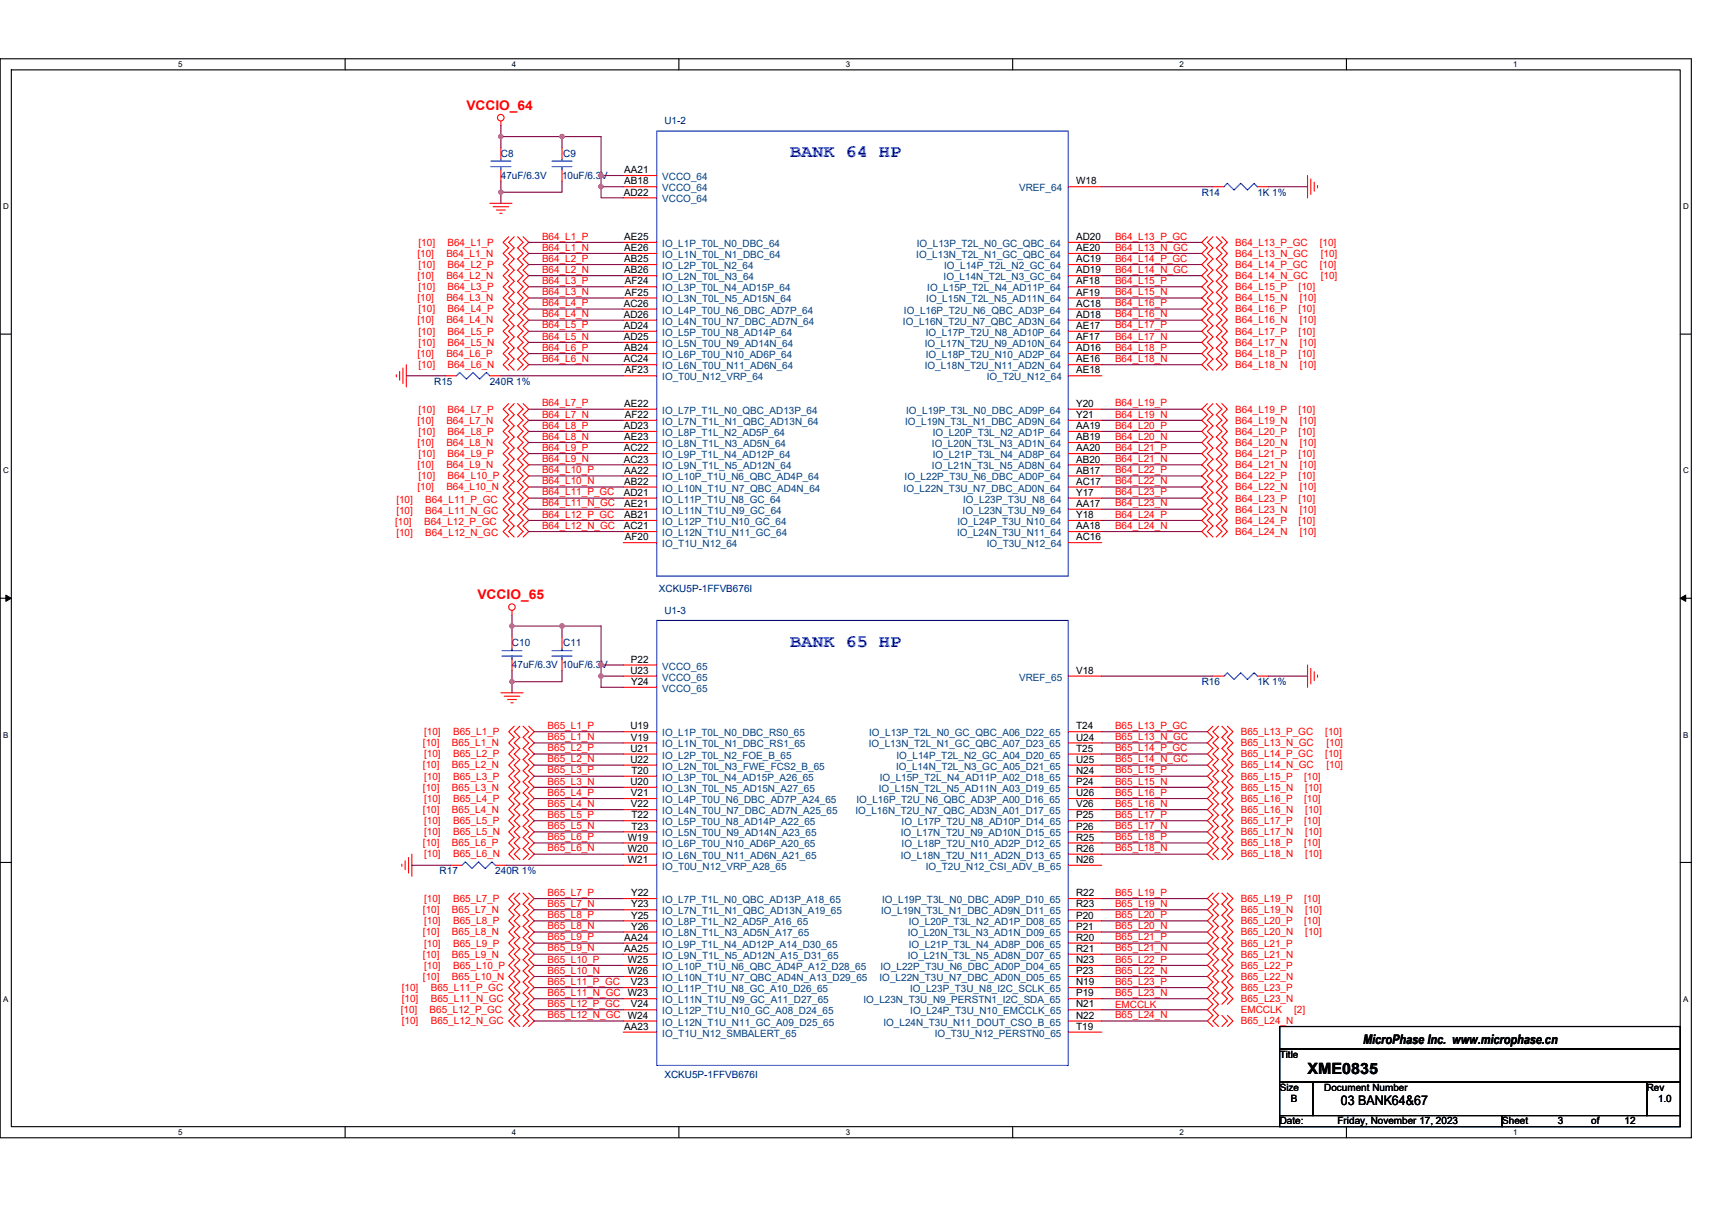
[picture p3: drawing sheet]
<svg xmlns="http://www.w3.org/2000/svg" width="297mm" height="210mm" viewBox="0 0 297 210" stroke-linecap="round" stroke-linejoin="round" font-family="sans-serif">
<defs><g id="words">
<g font-size="3.1" fill="#00f">
<text x="137.1" y="27.3">BANK 64 HP</text>
<text x="137.1" y="112.2">BANK 65 HP</text>
</g>
<text font-size="2.7" x="226.9" y="186.4">XME0835</text>
<g font-size="2.3" fill="#f00">
<text x="80.9" y="19.1">VCCIO_64</text>
<text x="82.8" y="104">VCCIO_65</text>
</g>
<g font-size="2.3">
<text x="236.5" y="181.1">MicroPhase Inc. www.microphase.cn</text>
<text x="232.6" y="191.8">03 BANK64&amp;67</text>
</g>
<g font-size="1.7" fill="#000080">
<text x="115.3" y="21.6">U1-2</text>
<text x="86.9" y="27.2">C8</text>
<text x="97.7" y="27.2">C9</text>
<text x="86.9" y="31.1">47uF/6.3V</text>
<text x="97.5" y="31.1">10uF/6.3V</text>
<text x="208.5" y="34">R14</text>
<text x="218.2" y="34">1K 1%</text>
<text x="75.3" y="66.8">R15</text>
<text x="85" y="66.8">240R 1%</text>
<text x="114.3" y="102.7">XCKU5P-1FFVB676I</text>
<text x="115.3" y="106.5">U1-3</text>
<text x="88.8" y="112.1">C10</text>
<text x="97.7" y="112.1">C11</text>
<text x="88.8" y="116">47uF/6.3V 10uF/6.3V</text>
<text x="208.5" y="118.9">R16</text>
<text x="218.2" y="118.9">1K 1%</text>
<text x="76.3" y="151.7">R17</text>
<text x="85.9" y="151.7">240R 1%</text>
<text x="115.3" y="187">XCKU5P-1FFVB676I</text>
</g>
<g font-size="1.7">
<text x="108.2" y="33.9">AD22</text>
<text x="108.3" y="30.1">AA21</text>
<text x="108.3" y="32">AB18</text>
<text x="186.7" y="32">W18</text>
<text x="108.3" y="41.7">AE25</text>
<text x="186.7" y="41.7">AD20</text>
<text x="108.3" y="43.6">AE26</text>
<text x="108.3" y="45.5">AB25</text>
<text x="108.3" y="47.4">AB26</text>
<text x="186.7" y="45.5">AC19</text>
<text x="186.7" y="43.6">AE20</text>
<text x="186.7" y="47.4">AD19</text>
<text x="108.2" y="53.2">AC26</text>
<text x="108.4" y="49.4">AF24</text>
<text x="108.4" y="51.3">AF25</text>
<text x="186.7" y="49.4">AF18</text>
<text x="186.7" y="51.3">AF19</text>
<text x="186.7" y="53.2">AC18</text>
<text x="108.2" y="55.2">AD26</text>
<text x="108.2" y="57.1">AD24</text>
<text x="108.2" y="59">AD25</text>
<text x="186.7" y="57.1">AE17</text>
<text x="186.7" y="59">AF17</text>
<text x="186.7" y="55.2">AD18</text>
<text x="108.2" y="62.9">AC24</text>
<text x="108.3" y="61">AB24</text>
<text x="108.4" y="64.8">AF23</text>
<text x="186.7" y="61">AD16</text>
<text x="186.7" y="62.9">AE16</text>
<text x="186.7" y="64.8">AE18</text>
<text x="108.3" y="70.6">AE22</text>
<text x="186.7" y="70.6">Y20</text>
<text x="108.2" y="74.5">AD23</text>
<text x="108.3" y="76.4">AE23</text>
<text x="108.4" y="72.5">AF22</text>
<text x="186.7" y="74.5">AA19</text>
<text x="186.7" y="72.5">Y21</text>
<text x="186.7" y="76.4">AB19</text>
<text x="108.2" y="78.3">AC22</text>
<text x="108.2" y="80.3">AC23</text>
<text x="108.3" y="82.2">AA22</text>
<text x="186.7" y="78.3">AA20</text>
<text x="186.7" y="82.2">AB17</text>
<text x="186.7" y="80.3">AB20</text>
<text x="108.2" y="86">AD21</text>
<text x="108.3" y="84.1">AB22</text>
<text x="108.3" y="88">AE21</text>
<text x="108.3" y="89.9">AB21</text>
<text x="186.7" y="88">AA17</text>
<text x="186.7" y="89.9">Y18</text>
<text x="186.7" y="86">Y17</text>
<text x="186.7" y="84.1">AC17</text>
<text x="108.2" y="91.8">AC21</text>
<text x="108.4" y="93.8">AF20</text>
<text x="186.7" y="93.8">AC16</text>
<text x="186.7" y="91.8">AA18</text>
<text x="109.4" y="116.9">U23</text>
<text x="109.5" y="115">P22</text>
<text x="109.5" y="118.9">Y24</text>
<text x="186.7" y="116.9">V18</text>
<text x="109.4" y="126.6">U19</text>
<text x="109.4" y="130.5">U21</text>
<text x="109.5" y="128.5">V19</text>
<text x="186.7" y="128.5">U24</text>
<text x="186.7" y="126.6">T24</text>
<text x="186.7" y="130.5">T25</text>
<text x="109.4" y="132.4">U22</text>
<text x="109.4" y="136.2">U20</text>
<text x="109.6" y="134.3">T20</text>
<text x="186.7" y="132.4">U25</text>
<text x="186.7" y="134.3">N24</text>
<text x="186.7" y="136.2">P24</text>
<text x="109.5" y="138.2">V21</text>
<text x="109.5" y="140.1">V22</text>
<text x="109.6" y="142">T22</text>
<text x="109.6" y="144">T23</text>
<text x="186.7" y="140.1">V26</text>
<text x="186.7" y="142">P25</text>
<text x="186.7" y="144">P26</text>
<text x="186.7" y="138.2">U26</text>
<text x="108.9" y="145.9">W19</text>
<text x="108.9" y="147.8">W20</text>
<text x="108.9" y="149.8">W21</text>
<text x="186.7" y="145.9">R25</text>
<text x="186.7" y="147.8">R26</text>
<text x="186.7" y="149.8">N26</text>
<text x="109.5" y="155.5">Y22</text>
<text x="186.7" y="155.5">R22</text>
<text x="109.5" y="157.5">Y23</text>
<text x="109.5" y="159.4">Y25</text>
<text x="109.5" y="161.3">Y26</text>
<text x="186.7" y="157.5">R23</text>
<text x="186.7" y="159.4">P20</text>
<text x="186.7" y="161.3">P21</text>
<text x="108.3" y="163.3">AA24</text>
<text x="108.3" y="165.2">AA25</text>
<text x="108.9" y="167.1">W25</text>
<text x="186.7" y="167.1">N23</text>
<text x="186.7" y="163.3">R20</text>
<text x="186.7" y="165.2">R21</text>
<text x="108.9" y="169.1">W26</text>
<text x="108.9" y="172.9">W23</text>
<text x="109.5" y="171">V23</text>
<text x="186.7" y="169.1">P23</text>
<text x="186.7" y="172.9">P19</text>
<text x="186.7" y="171">N19</text>
<text x="108.3" y="178.7">AA23</text>
<text x="108.9" y="176.8">W24</text>
<text x="109.5" y="174.8">V24</text>
<text x="186.7" y="174.8">N21</text>
<text x="186.7" y="178.7">T19</text>
<text x="186.7" y="176.8">N22</text>
<text x="222" y="183.6">Title</text>
<text x="222" y="189.3">Size</text>
<text x="224" y="191.3">B</text>
<text x="229.8" y="189.3">Document Number</text>
<text x="285.7" y="189.3">Rev</text>
<text x="287.7" y="191.3">1.0</text>
<text x="222" y="195.1">Date:</text>
<text x="232.1" y="195.1">Friday, November 17, 2023</text>
<text x="260.6" y="195.1">Sheet</text>
<text x="270.3" y="195.1">3</text>
<text x="276.1" y="195.1">of</text>
<text x="281.9" y="195.1">12</text>
</g>
<g font-size="1.7" fill="#004080">
<text x="114.9" y="31.2">VCCO_64</text>
<text x="114.9" y="33.2">VCCO_64</text>
<text x="114.9" y="35.1">VCCO_64</text>
<text x="176.8" y="33.2">VREF_64</text>
<text x="114.9" y="42.8">IO_L1P_T0L_N0_DBC_64</text>
<text x="114.9" y="44.8">IO_L1N_T0L_N1_DBC_64</text>
<text x="114.9" y="46.7">IO_L2P_T0L_N2_64</text>
<text x="159" y="44.8">IO_L13N_T2L_N1_GC_QBC_64</text>
<text x="159.1" y="42.8">IO_L13P_T2L_N0_GC_QBC_64</text>
<text x="163.8" y="46.7">IO_L14P_T2L_N2_GC_64</text>
<text x="114.9" y="48.6">IO_L2N_T0L_N3_64</text>
<text x="114.9" y="50.5">IO_L3P_T0L_N4_AD15P_64</text>
<text x="114.9" y="52.5">IO_L3N_T0L_N5_AD15N_64</text>
<text x="160.7" y="52.5">IO_L15N_T2L_N5_AD11N_64</text>
<text x="160.9" y="50.5">IO_L15P_T2L_N4_AD11P_64</text>
<text x="163.7" y="48.6">IO_L14N_T2L_N3_GC_64</text>
<text x="114.9" y="54.4">IO_L4P_T0U_N6_DBC_AD7P_64</text>
<text x="114.9" y="56.3">IO_L4N_T0U_N7_DBC_AD7N_64</text>
<text x="114.9" y="58.3">IO_L5P_T0U_N8_AD14P_64</text>
<text x="156.7" y="56.3">IO_L16N_T2U_N7_QBC_AD3N_64</text>
<text x="156.8" y="54.4">IO_L16P_T2U_N6_QBC_AD3P_64</text>
<text x="160.6" y="58.3">IO_L17P_T2U_N8_AD10P_64</text>
<text x="114.9" y="60.2">IO_L5N_T0U_N9_AD14N_64</text>
<text x="114.9" y="62.1">IO_L6P_T0U_N10_AD6P_64</text>
<text x="114.9" y="64.1">IO_L6N_T0U_N11_AD6N_64</text>
<text x="114.9" y="66">IO_T0U_N12_VRP_64</text>
<text x="160.4" y="60.2">IO_L17N_T2U_N9_AD10N_64</text>
<text x="160.4" y="64.1">IO_L18N_T2U_N11_AD2N_64</text>
<text x="160.6" y="62.1">IO_L18P_T2U_N10_AD2P_64</text>
<text x="171.2" y="66">IO_T2U_N12_64</text>
<text x="114.9" y="71.8">IO_L7P_T1L_N0_QBC_AD13P_64</text>
<text x="157.2" y="71.8">IO_L19P_T3L_N0_DBC_AD9P_64</text>
<text x="114.9" y="73.7">IO_L7N_T1L_N1_QBC_AD13N_64</text>
<text x="114.9" y="75.6">IO_L8P_T1L_N2_AD5P_64</text>
<text x="114.9" y="77.6">IO_L8N_T1L_N3_AD5N_64</text>
<text x="157.1" y="73.7">IO_L19N_T3L_N1_DBC_AD9N_64</text>
<text x="161.7" y="77.6">IO_L20N_T3L_N3_AD1N_64</text>
<text x="161.9" y="75.6">IO_L20P_T3L_N2_AD1P_64</text>
<text x="114.9" y="79.5">IO_L9P_T1L_N4_AD12P_64</text>
<text x="114.9" y="81.4">IO_L9N_T1L_N5_AD12N_64</text>
<text x="114.9" y="83.4">IO_L10P_T1U_N6_QBC_AD4P_64</text>
<text x="156.9" y="83.4">IO_L22P_T3U_N6_DBC_AD0P_64</text>
<text x="161.7" y="81.4">IO_L21N_T3L_N5_AD8N_64</text>
<text x="161.9" y="79.5">IO_L21P_T3L_N4_AD8P_64</text>
<text x="114.9" y="85.3">IO_L10N_T1U_N7_QBC_AD4N_64</text>
<text x="114.9" y="87.2">IO_L11P_T1U_N8_GC_64</text>
<text x="114.9" y="89.2">IO_L11N_T1U_N9_GC_64</text>
<text x="156.8" y="85.3">IO_L22N_T3U_N7_DBC_AD0N_64</text>
<text x="167" y="89.2">IO_L23N_T3U_N9_64</text>
<text x="167.1" y="87.2">IO_L23P_T3U_N8_64</text>
<text x="114.9" y="91.1">IO_L12P_T1U_N10_GC_64</text>
<text x="114.9" y="93">IO_L12N_T1U_N11_GC_64</text>
<text x="114.9" y="95">IO_T1U_N12_64</text>
<text x="166" y="93">IO_L24N_T3U_N11_64</text>
<text x="166.1" y="91.1">IO_L24P_T3U_N10_64</text>
<text x="171.2" y="95">IO_T3U_N12_64</text>
<text x="114.9" y="116.2">VCCO_65</text>
<text x="114.9" y="118.1">VCCO_65</text>
<text x="176.8" y="118.1">VREF_65</text>
<text x="114.9" y="120.1">VCCO_65</text>
<text x="114.9" y="127.8">IO_L1P_T0L_N0_DBC_RS0_65</text>
<text x="114.9" y="129.7">IO_L1N_T0L_N1_DBC_RS1_65</text>
<text x="114.9" y="131.6">IO_L2P_T0L_N2_FOE_B_65</text>
<text x="150.7" y="129.7">IO_L13N_T2L_N1_GC_QBC_A07_D23_65</text>
<text x="150.8" y="127.8">IO_L13P_T2L_N0_GC_QBC_A06_D22_65</text>
<text x="155.6" y="131.6">IO_L14P_T2L_N2_GC_A04_D20_65</text>
<text x="114.9" y="133.6">IO_L2N_T0L_N3_FWE_FCS2_B_65</text>
<text x="114.9" y="135.5">IO_L3P_T0L_N4_AD15P_A26_65</text>
<text x="114.9" y="137.4">IO_L3N_T0L_N5_AD15N_A27_65</text>
<text x="152.5" y="137.4">IO_L15N_T2L_N5_AD11N_A03_D19_65</text>
<text x="152.6" y="135.5">IO_L15P_T2L_N4_AD11P_A02_D18_65</text>
<text x="155.5" y="133.6">IO_L14N_T2L_N3_GC_A05_D21_65</text>
<text x="114.9" y="139.4">IO_L4P_T0U_N6_DBC_AD7P_A24_65</text>
<text x="114.9" y="141.3">IO_L4N_T0U_N7_DBC_AD7N_A25_65</text>
<text x="114.9" y="143.2">IO_L5P_T0U_N8_AD14P_A22_65</text>
<text x="148.4" y="141.3">IO_L16N_T2U_N7_QBC_AD3N_A01_D17_65</text>
<text x="148.6" y="139.4">IO_L16P_T2U_N6_QBC_AD3P_A00_D16_65</text>
<text x="156.4" y="143.2">IO_L17P_T2U_N8_AD10P_D14_65</text>
<text x="114.9" y="145.1">IO_L5N_T0U_N9_AD14N_A23_65</text>
<text x="114.9" y="147.1">IO_L6P_T0U_N10_AD6P_A20_65</text>
<text x="114.9" y="149">IO_L6N_T0U_N11_AD6N_A21_65</text>
<text x="156.3" y="145.1">IO_L17N_T2U_N9_AD10N_D15_65</text>
<text x="156.3" y="149">IO_L18N_T2U_N11_AD2N_D13_65</text>
<text x="156.4" y="147.1">IO_L18P_T2U_N10_AD2P_D12_65</text>
<text x="114.9" y="150.9">IO_T0U_N12_VRP_A28_65</text>
<text x="160.6" y="150.9">IO_T2U_N12_CSI_ADV_B_65</text>
<text x="114.9" y="156.7">IO_L7P_T1L_N0_QBC_AD13P_A18_65</text>
<text x="114.9" y="158.7">IO_L7N_T1L_N1_QBC_AD13N_A19_65</text>
<text x="114.9" y="160.6">IO_L8P_T1L_N2_AD5P_A16_65</text>
<text x="152.9" y="158.7">IO_L19N_T3L_N1_DBC_AD9N_D11_65</text>
<text x="153.1" y="156.7">IO_L19P_T3L_N0_DBC_AD9P_D10_65</text>
<text x="157.7" y="160.6">IO_L20P_T3L_N2_AD1P_D08_65</text>
<text x="114.9" y="162.5">IO_L8N_T1L_N3_AD5N_A17_65</text>
<text x="114.9" y="164.4">IO_L9P_T1L_N4_AD12P_A14_D30_65</text>
<text x="114.9" y="166.4">IO_L9N_T1L_N5_AD12N_A15_D31_65</text>
<text x="157.5" y="162.5">IO_L20N_T3L_N3_AD1N_D09_65</text>
<text x="157.5" y="166.4">IO_L21N_T3L_N5_AD8N_D07_65</text>
<text x="157.7" y="164.4">IO_L21P_T3L_N4_AD8P_D06_65</text>
<text x="114.9" y="168.3">IO_L10P_T1U_N6_QBC_AD4P_A12_D28_65</text>
<text x="114.9" y="170.2">IO_L10N_T1U_N7_QBC_AD4N_A13_D29_65</text>
<text x="114.9" y="172.2">IO_L11P_T1U_N8_GC_A10_D26_65</text>
<text x="152.6" y="170.2">IO_L22N_T3U_N7_DBC_AD0N_D05_65</text>
<text x="152.8" y="168.3">IO_L22P_T3U_N6_DBC_AD0P_D04_65</text>
<text x="157.9" y="172.2">IO_L23P_T3U_N8_I2C_SCLK_65</text>
<text x="114.9" y="174.1">IO_L11N_T1U_N9_GC_A11_D27_65</text>
<text x="114.9" y="176">IO_L12P_T1U_N10_GC_A08_D24_65</text>
<text x="114.9" y="178">IO_L12N_T1U_N11_GC_A09_D25_65</text>
<text x="114.9" y="179.9">IO_T1U_N12_SMBALERT_65</text>
<text x="149.8" y="174.1">IO_L23N_T3U_N9_PERSTN1_I2C_SDA_65</text>
<text x="153.3" y="178">IO_L24N_T3U_N11_DOUT_CSO_B_65</text>
<text x="157.9" y="176">IO_L24P_T3U_N10_EMCCLK_65</text>
<text x="162.2" y="179.9">IO_T3U_N12_PERSTN0_65</text>
</g>
<g font-size="1.7" fill="#f00">
<text x="94" y="41.6">B64_L1_P</text>
<text x="193.5" y="41.6">B64_L13_P_GC</text>
<text x="72.4" y="44.6">[10]</text>
<text x="72.6" y="42.6">[10]</text>
<text x="72.6" y="46.5">[10]</text>
<text x="77.4" y="44.6">B64_L1_N</text>
<text x="77.6" y="42.6">B64_L1_P</text>
<text x="77.6" y="46.5">B64_L2_P</text>
<text x="94" y="47.3">B64_L2_N</text>
<text x="94" y="45.4">B64_L2_P</text>
<text x="94" y="43.5">B64_L1_N</text>
<text x="193.5" y="43.5">B64_L13_N_GC</text>
<text x="193.5" y="45.4">B64_L14_P_GC</text>
<text x="193.5" y="47.3">B64_L14_N_GC</text>
<text x="214.3" y="46.5">B64_L14_P_GC</text>
<text x="214.3" y="42.6">B64_L13_P_GC</text>
<text x="214.3" y="44.6">B64_L13_N_GC</text>
<text x="229" y="46.5">[10]</text>
<text x="229" y="42.6">[10]</text>
<text x="229.2" y="44.6">[10]</text>
<text x="72.4" y="48.4">[10]</text>
<text x="72.4" y="52.3">[10]</text>
<text x="72.6" y="50.4">[10]</text>
<text x="77.4" y="48.4">B64_L2_N</text>
<text x="77.4" y="52.3">B64_L3_N</text>
<text x="77.6" y="50.4">B64_L3_P</text>
<text x="94" y="51.2">B64_L3_N</text>
<text x="94" y="49.3">B64_L3_P</text>
<text x="94" y="53.1">B64_L4_P</text>
<text x="193.5" y="51.2">B64_L15_N</text>
<text x="193.5" y="49.3">B64_L15_P</text>
<text x="193.5" y="53.1">B64_L16_P</text>
<text x="214.3" y="50.4">B64_L15_P</text>
<text x="214.3" y="52.3">B64_L15_N</text>
<text x="214.3" y="48.4">B64_L14_N_GC</text>
<text x="225.3" y="50.4">[10]</text>
<text x="225.5" y="52.3">[10]</text>
<text x="229.2" y="48.4">[10]</text>
<text x="72.4" y="56.1">[10]</text>
<text x="72.6" y="54.2">[10]</text>
<text x="72.6" y="58.1">[10]</text>
<text x="77.4" y="56.1">B64_L4_N</text>
<text x="77.6" y="54.2">B64_L4_P</text>
<text x="77.6" y="58.1">B64_L5_P</text>
<text x="94" y="58.9">B64_L5_N</text>
<text x="94" y="57">B64_L5_P</text>
<text x="94" y="55.1">B64_L4_N</text>
<text x="193.5" y="55.1">B64_L16_N</text>
<text x="193.5" y="58.9">B64_L17_N</text>
<text x="193.5" y="57">B64_L17_P</text>
<text x="214.3" y="56.1">B64_L16_N</text>
<text x="214.3" y="54.2">B64_L16_P</text>
<text x="214.3" y="58.1">B64_L17_P</text>
<text x="225.3" y="54.2">[10]</text>
<text x="225.3" y="58.1">[10]</text>
<text x="225.5" y="56.1">[10]</text>
<text x="72.4" y="61.9">[10]</text>
<text x="72.6" y="60">[10]</text>
<text x="72.6" y="63.9">[10]</text>
<text x="77.4" y="61.9">B64_L6_P</text>
<text x="77.6" y="60">B64_L5_N</text>
<text x="77.6" y="63.9">B64_L6_N</text>
<text x="94" y="62.8">B64_L6_N</text>
<text x="94" y="60.9">B64_L6_P</text>
<text x="193.5" y="60.9">B64_L18_P</text>
<text x="193.5" y="62.8">B64_L18_N</text>
<text x="214.3" y="60">B64_L17_N</text>
<text x="214.3" y="61.9">B64_L18_P</text>
<text x="214.3" y="63.9">B64_L18_N</text>
<text x="225.3" y="61.9">[10]</text>
<text x="225.5" y="60">[10]</text>
<text x="225.5" y="63.9">[10]</text>
<text x="72.6" y="71.6">[10]</text>
<text x="77.6" y="71.6">B64_L7_P</text>
<text x="94" y="70.5">B64_L7_P</text>
<text x="193.5" y="70.5">B64_L19_P</text>
<text x="214.3" y="71.6">B64_L19_P</text>
<text x="225.3" y="71.6">[10]</text>
<text x="72.4" y="73.5">[10]</text>
<text x="72.4" y="77.4">[10]</text>
<text x="72.6" y="75.4">[10]</text>
<text x="77.4" y="73.5">B64_L7_N</text>
<text x="77.4" y="77.4">B64_L8_N</text>
<text x="77.6" y="75.4">B64_L8_P</text>
<text x="94" y="76.3">B64_L8_N</text>
<text x="94" y="74.4">B64_L8_P</text>
<text x="94" y="72.5">B64_L7_N</text>
<text x="193.5" y="76.3">B64_L20_N</text>
<text x="193.5" y="72.5">B64_L19_N</text>
<text x="193.5" y="74.4">B64_L20_P</text>
<text x="214.3" y="73.5">B64_L19_N</text>
<text x="214.3" y="77.4">B64_L20_N</text>
<text x="214.3" y="75.4">B64_L20_P</text>
<text x="225.3" y="75.4">[10]</text>
<text x="225.5" y="73.5">[10]</text>
<text x="225.5" y="77.4">[10]</text>
<text x="72.4" y="81.2">[10]</text>
<text x="72.6" y="79.3">[10]</text>
<text x="72.6" y="83.2">[10]</text>
<text x="77.4" y="81.2">B64_L9_N</text>
<text x="77.6" y="79.3">B64_L9_P</text>
<text x="77.6" y="83.2">B64_L10_P</text>
<text x="94" y="78.2">B64_L9_P</text>
<text x="94" y="82.1">B64_L10_P</text>
<text x="94" y="80.2">B64_L9_N</text>
<text x="193.5" y="78.2">B64_L21_P</text>
<text x="193.5" y="82.1">B64_L22_P</text>
<text x="193.5" y="80.2">B64_L21_N</text>
<text x="214.3" y="79.3">B64_L21_P</text>
<text x="214.3" y="81.2">B64_L21_N</text>
<text x="214.3" y="83.2">B64_L22_P</text>
<text x="225.3" y="79.3">[10]</text>
<text x="225.3" y="83.2">[10]</text>
<text x="225.5" y="81.2">[10]</text>
<text x="68.8" y="89.2">[10]</text>
<text x="68.8" y="87.2">[10]</text>
<text x="72.4" y="85.1">[10]</text>
<text x="73.8" y="89.2">B64_L11_N_GC</text>
<text x="73.8" y="87.2">B64_L11_P_GC</text>
<text x="77.4" y="85.1">B64_L10_N</text>
<text x="94" y="87.9">B64_L11_N_GC</text>
<text x="94" y="89.8">B64_L12_P_GC</text>
<text x="94" y="86">B64_L11_P_GC</text>
<text x="94" y="84">B64_L10_N</text>
<text x="193.5" y="87.9">B64_L23_N</text>
<text x="193.5" y="84">B64_L22_N</text>
<text x="193.5" y="86">B64_L23_P</text>
<text x="193.5" y="89.8">B64_L24_P</text>
<text x="214.3" y="85.1">B64_L22_N</text>
<text x="214.3" y="87">B64_L23_P</text>
<text x="214.3" y="89">B64_L23_N</text>
<text x="225.3" y="87">[10]</text>
<text x="225.5" y="85.1">[10]</text>
<text x="225.5" y="89">[10]</text>
<text x="68.6" y="91.1">[10]</text>
<text x="68.8" y="93">[10]</text>
<text x="73.6" y="91.1">B64_L12_P_GC</text>
<text x="73.8" y="93">B64_L12_N_GC</text>
<text x="94" y="91.8">B64_L12_N_GC</text>
<text x="193.5" y="91.8">B64_L24_N</text>
<text x="214.3" y="90.9">B64_L24_P</text>
<text x="214.3" y="92.8">B64_L24_N</text>
<text x="225.3" y="90.9">[10]</text>
<text x="225.5" y="92.8">[10]</text>
<text x="73.4" y="129.5">[10]</text>
<text x="73.6" y="127.6">[10]</text>
<text x="73.6" y="131.4">[10]</text>
<text x="78.4" y="129.5">B65_L1_N</text>
<text x="78.6" y="127.6">B65_L1_P</text>
<text x="78.6" y="131.4">B65_L2_P</text>
<text x="95" y="128.4">B65_L1_N</text>
<text x="95" y="130.4">B65_L2_P</text>
<text x="95" y="126.5">B65_L1_P</text>
<text x="193.5" y="126.5">B65_L13_P_GC</text>
<text x="193.5" y="130.4">B65_L14_P_GC</text>
<text x="193.5" y="128.4">B65_L13_N_GC</text>
<text x="215.3" y="129.5">B65_L13_N_GC</text>
<text x="215.3" y="127.6">B65_L13_P_GC</text>
<text x="215.3" y="131.4">B65_L14_P_GC</text>
<text x="229.9" y="127.6">[10]</text>
<text x="229.9" y="131.4">[10]</text>
<text x="230.1" y="129.5">[10]</text>
<text x="73.4" y="133.3">[10]</text>
<text x="73.4" y="137.2">[10]</text>
<text x="73.6" y="135.3">[10]</text>
<text x="78.4" y="133.3">B65_L2_N</text>
<text x="78.4" y="137.2">B65_L3_N</text>
<text x="78.6" y="135.3">B65_L3_P</text>
<text x="95" y="132.3">B65_L2_N</text>
<text x="95" y="134.2">B65_L3_P</text>
<text x="95" y="136.1">B65_L3_N</text>
<text x="193.5" y="132.3">B65_L14_N_GC</text>
<text x="193.5" y="134.2">B65_L15_P</text>
<text x="193.5" y="136.1">B65_L15_N</text>
<text x="215.3" y="135.3">B65_L15_P</text>
<text x="215.3" y="133.3">B65_L14_N_GC</text>
<text x="215.3" y="137.2">B65_L15_N</text>
<text x="226.3" y="135.3">[10]</text>
<text x="226.5" y="137.2">[10]</text>
<text x="230.1" y="133.3">[10]</text>
<text x="73.4" y="141.1">[10]</text>
<text x="73.6" y="139.1">[10]</text>
<text x="73.6" y="143">[10]</text>
<text x="78.4" y="141.1">B65_L4_N</text>
<text x="78.6" y="139.1">B65_L4_P</text>
<text x="78.6" y="143">B65_L5_P</text>
<text x="95" y="138.1">B65_L4_P</text>
<text x="95" y="140">B65_L4_N</text>
<text x="95" y="141.9">B65_L5_P</text>
<text x="95" y="143.9">B65_L5_N</text>
<text x="193.5" y="141.9">B65_L17_P</text>
<text x="193.5" y="140">B65_L16_N</text>
<text x="193.5" y="138.1">B65_L16_P</text>
<text x="193.5" y="143.9">B65_L17_N</text>
<text x="215.3" y="139.1">B65_L16_P</text>
<text x="215.3" y="141.1">B65_L16_N</text>
<text x="215.3" y="143">B65_L17_P</text>
<text x="226.3" y="139.1">[10]</text>
<text x="226.3" y="143">[10]</text>
<text x="226.5" y="141.1">[10]</text>
<text x="73.4" y="146.9">[10]</text>
<text x="73.6" y="144.9">[10]</text>
<text x="73.6" y="148.8">[10]</text>
<text x="78.4" y="146.9">B65_L6_P</text>
<text x="78.6" y="144.9">B65_L5_N</text>
<text x="78.6" y="148.8">B65_L6_N</text>
<text x="95" y="145.8">B65_L6_P</text>
<text x="95" y="147.7">B65_L6_N</text>
<text x="193.5" y="145.8">B65_L18_P</text>
<text x="193.5" y="147.7">B65_L18_N</text>
<text x="215.3" y="146.9">B65_L18_P</text>
<text x="215.3" y="144.9">B65_L17_N</text>
<text x="215.3" y="148.8">B65_L18_N</text>
<text x="226.3" y="146.9">[10]</text>
<text x="226.5" y="144.9">[10]</text>
<text x="226.5" y="148.8">[10]</text>
<text x="95" y="155.4">B65_L7_P</text>
<text x="193.5" y="155.4">B65_L19_P</text>
<text x="73.4" y="158.5">[10]</text>
<text x="73.6" y="156.5">[10]</text>
<text x="73.6" y="160.4">[10]</text>
<text x="78.4" y="158.5">B65_L7_N</text>
<text x="78.6" y="156.5">B65_L7_P</text>
<text x="78.6" y="160.4">B65_L8_P</text>
<text x="95" y="157.4">B65_L7_N</text>
<text x="95" y="159.3">B65_L8_P</text>
<text x="95" y="161.2">B65_L8_N</text>
<text x="193.5" y="161.2">B65_L20_N</text>
<text x="193.5" y="157.4">B65_L19_N</text>
<text x="193.5" y="159.3">B65_L20_P</text>
<text x="215.3" y="158.5">B65_L19_N</text>
<text x="215.3" y="156.5">B65_L19_P</text>
<text x="215.3" y="160.4">B65_L20_P</text>
<text x="226.3" y="156.5">[10]</text>
<text x="226.3" y="160.4">[10]</text>
<text x="226.5" y="158.5">[10]</text>
<text x="73.4" y="162.3">[10]</text>
<text x="73.4" y="166.2">[10]</text>
<text x="73.6" y="164.3">[10]</text>
<text x="78.4" y="162.3">B65_L8_N</text>
<text x="78.4" y="166.2">B65_L9_N</text>
<text x="78.6" y="164.3">B65_L9_P</text>
<text x="95" y="163.2">B65_L9_P</text>
<text x="95" y="165.1">B65_L9_N</text>
<text x="95" y="167">B65_L10_P</text>
<text x="193.5" y="163.2">B65_L21_P</text>
<text x="193.5" y="165.1">B65_L21_N</text>
<text x="193.5" y="167">B65_L22_P</text>
<text x="215.3" y="164.3">B65_L21_P</text>
<text x="215.3" y="162.3">B65_L20_N</text>
<text x="215.3" y="166.2">B65_L21_N</text>
<text x="226.5" y="162.3">[10]</text>
<text x="69.7" y="172">[10]</text>
<text x="69.7" y="173.9">[10]</text>
<text x="73.4" y="170">[10]</text>
<text x="73.6" y="168.1">[10]</text>
<text x="74.7" y="172">B65_L11_P_GC</text>
<text x="74.7" y="173.9">B65_L11_N_GC</text>
<text x="78.4" y="170">B65_L10_N</text>
<text x="78.6" y="168.1">B65_L10_P</text>
<text x="95" y="169">B65_L10_N</text>
<text x="95" y="170.9">B65_L11_P_GC</text>
<text x="95" y="172.8">B65_L11_N_GC</text>
<text x="193.5" y="169">B65_L22_N</text>
<text x="193.5" y="170.9">B65_L23_P</text>
<text x="193.5" y="172.8">B65_L23_N</text>
<text x="215.3" y="168.1">B65_L22_P</text>
<text x="215.3" y="170">B65_L22_N</text>
<text x="215.3" y="172">B65_L23_P</text>
<text x="215.3" y="173.9">B65_L23_N</text>
<text x="69.5" y="175.8">[10]</text>
<text x="69.7" y="177.8">[10]</text>
<text x="74.5" y="175.8">B65_L12_P_GC</text>
<text x="74.7" y="177.8">B65_L12_N_GC</text>
<text x="95" y="174.8">B65_L12_P_GC</text>
<text x="95" y="176.7">B65_L12_N_GC</text>
<text x="193.5" y="176.7">B65_L24_N</text>
<text x="193.5" y="174.9">EMCCLK</text>
<text x="215.3" y="177.8">B65_L24_N</text>
<text x="215.3" y="175.8">EMCCLK</text>
<text x="224.5" y="175.8">[2]</text>
</g>
<g font-size="1.4">
<text x="30.9" y="11.7">5</text>
<text x="88.8" y="11.7">4</text>
<text x="146.7" y="11.7">3</text>
<text x="204.7" y="11.7">2</text>
<text x="262.6" y="11.7">1</text>
<text x=".5" y="36.3">D</text>
<text x="292" y="36.3">D</text>
<text x=".5" y="82.1">C</text>
<text x="292" y="82.1">C</text>
<text x=".5" y="128">B</text>
<text x="292" y="128">B</text>
<text x=".5" y="173.8">A</text>
<text x="292" y="173.8">A</text>
<text x="30.9" y="197">5</text>
<text x="88.8" y="197">4</text>
<text x="146.7" y="197">3</text>
<text x="204.7" y="197">2</text>
<text x="262.6" y="197">1</text>
</g>
</g></defs>
<path d="M0 10.2h293.5v187.2h-293.5zM2 12.1h289.5v183.4h-289.5z" fill="none" stroke="#000" stroke-width=".19"/>
<g fill="#fff">
<path d="M30.9 10.4h.8v1.6h-.8z"/>
<path d="M30.9 195.7h.8v1.6h-.8z"/>
</g>
<path d="M59.9 10.2v1.9M59.9 195.5v1.9" fill="none" stroke="#000" stroke-width=".19"/>
<g fill="#fff">
<path d="M88.8 10.4h.8v1.6h-.8z"/>
<path d="M88.8 195.7h.8v1.6h-.8z"/>
</g>
<path d="M117.8 10.2v1.9M117.8 195.5v1.9" fill="none" stroke="#000" stroke-width=".19"/>
<g fill="#fff">
<path d="M146.7 10.4h.8v1.6h-.8z"/>
<path d="M146.7 195.7h.8v1.6h-.8z"/>
</g>
<path d="M175.7 10.2v1.9M175.7 195.5v1.9" fill="none" stroke="#000" stroke-width=".19"/>
<g fill="#fff">
<path d="M204.7 10.4h.7v1.6h-.7z"/>
<path d="M204.7 195.7h.7v1.6h-.7z"/>
</g>
<path d="M233.6 10.2v1.9M233.6 195.5v1.9" fill="none" stroke="#000" stroke-width=".19"/>
<g fill="#fff">
<path d="M262.6 10.4h.7v1.6h-.7z"/>
<path d="M262.6 195.7h.7v1.6h-.7z"/>
<path d="M.5 35.1h1v1.5h-1z"/>
<path d="M292 35.1h1v1.5h-1z"/>
<path d="M.5 80.9h1v1.5h-1z"/>
<path d="M292 80.9h1v1.5h-1z"/>
</g>
<path d="M0 58h2M291.5 58h2" fill="none" stroke="#000" stroke-width=".19"/>
<g fill="#fff">
<path d="M.5 126.7h.9v1.6h-.9z"/>
<path d="M292 126.7h.9v1.6h-.9z"/>
</g>
<path d="M0 103.8h2M291.5 103.8h2" fill="none" stroke="#000" stroke-width=".19"/>
<path d="M1 103.3l1 .5-1 .6zM291.5 103.8l1-.5v1.1z" fill="#000" stroke="#000" stroke-width=".17"/>
<g fill="#fff">
<path d="M.5 172.6h.9v1.5h-.9z"/>
<path d="M292 172.6h.9v1.5h-.9z"/>
</g>
<path d="M0 149.7h2M291.5 149.7h2M222 178.1h69.5v3.9h-69.5zM222 182h69.5v5.8h-69.5zM222 187.8h5.8v5.8h-5.8zM222 193.6h38.6v1.9h-38.6zM227.8 187.8h57.9v5.8h-57.9zM260.6 193.6h30.9v1.9h-30.9zM285.7 187.8h5.8v5.8h-5.8z" fill="none" stroke="#000" stroke-width=".19"/>
<g fill="none" stroke="#f00" stroke-width=".19">
<path d="M85 35.3h3.8M85.6 35.9h2.7M86.1 36.4h1.6M86.7 37h.4M86.9 21v.8M86.9 25.6v2M86.9 29.5v1.9M97.5 25.6v2M97.5 29.5v1.9M108.1 30.5h5.8M108.1 32.4h5.8M108.1 34.3h5.8"/>
<path d="M185.4 32.4h5.8M210.5 32.4h1.9M218.2 32.4h1.9M226.9 30.5v3.8M227.4 31.1v2.6M228 31.6v1.6M228.6 32.2v.4M88.3 41.1l-1 1 1 .9-1 1 1 .9-1 1 1 1-1 .9 1 1-1 1 1 .9-1 1 1 1-1 .9 1 1-1 1 1 .9-1 1 1 1-1 .9 1 1-1 1 1 .9-1 1 1 .9M89.2 41.1l-.9 1 .9 .9-.9 1 .9 .9-.9 1 .9 1-.9 .9 .9 1-.9 1 .9 .9-.9 1 .9 1-.9 .9 .9 1-.9 1 .9 .9-.9 1 .9 1-.9 .9 .9 1-.9 1 .9 .9-.9 1 .9 .9M89.8 41.1l1 1-1 .9 1 1-1 .9 1 1-1 1 1 .9-1 1 1 1-1 .9 1 1-1 1 1 .9-1 1 1 1-1 .9 1 1-1 1 1 .9-1 1 1 1-1 .9 1 1-1 .9M90.8 41.1l.9 1-.9 .9 .9 1-.9 .9 .9 1-.9 1 .9 .9-.9 1 .9 1-.9 .9 .9 1-.9 1 .9 .9-.9 1 .9 1-.9 .9 .9 1-.9 1 .9 .9-.9 1 .9 1-.9 .9 .9 1-.9 .9M108.1 42.1h5.8"/>
<path d="M108.1 44h5.8M108.1 45.9h5.8M108.1 47.8h5.8M108.1 49.8h5.8M108.1 51.7h5.8M108.1 53.6h5.8M108.1 55.6h5.8M108.1 57.5h5.8M108.1 59.4h5.8M185.4 42.1h5.8M185.4 44h5.8M185.4 45.9h5.8"/>
<path d="M185.4 47.8h5.8M185.4 49.8h5.8M185.4 51.7h5.8M185.4 53.6h5.8M185.4 55.6h5.8M185.4 57.5h5.8M185.4 59.4h5.8M209.5 41.1l-1 1 1 .9-1 1 1 .9-1 1 1 1-1 .9 1 1-1 1 1 .9-1 1 1 1-1 .9 1 1-1 1 1 .9-1 1 1 1-1 .9 1 1-1 1 1 .9-1 1 1 .9M210.5 41.1l-1 1 1 .9-1 1 1 .9-1 1 1 1-1 .9 1 1-1 1 1 .9-1 1 1 1-1 .9 1 1-1 1 1 .9-1 1 1 1-1 .9 1 1-1 1 1 .9-1 1 1 .9M211 41.1l1 1-1 .9 1 1-1 .9 1 1-1 1 1 .9-1 1 1 1-1 .9 1 1-1 1 1 .9-1 1 1 1-1 .9 1 1-1 1 1 .9-1 1 1 1-1 .9 1 1-1 .9M212 41.1l1 1-1 .9 1 1-1 .9 1 1-1 1 1 .9-1 1 1 1-1 .9 1 1-1 1 1 .9-1 1 1 1-1 .9 1 1-1 1 1 .9-1 1 1 1-1 .9 1 1-1 .9M68.8 65v.4"/>
<path d="M69.3 64.5v1.5M69.9 63.9v2.7M70.5 63.3v3.8M77.3 65.2h1.9M85 65.2h1.9M88.3 70l-1 1 1 1-1 .9 1 1-1 1 1 .9-1 1 1 1-1 .9 1 1-1 1 1 .9-1 1 1 .9-1 1 1 1-1 .9 1 1-1 1 1 .9-1 1 1 1-1 .9 1 1M89.2 70l-.9 1 .9 1-.9 .9 .9 1-.9 1 .9 .9-.9 1 .9 1-.9 .9 .9 1-.9 1 .9 .9-.9 1 .9 .9-.9 1 .9 1-.9 .9 .9 1-.9 1 .9 .9-.9 1 .9 1-.9 .9 .9 1M89.8 70l1 1-1 1 1 .9-1 1 1 1-1 .9 1 1-1 1 1 .9-1 1 1 1-1 .9 1 1-1 .9 1 1-1 1 1 .9-1 1 1 1-1 .9 1 1-1 1 1 .9-1 1M90.8 70l.9 1-.9 1 .9 .9-.9 1 .9 1-.9 .9 .9 1-.9 1 .9 .9-.9 1 .9 1-.9 .9 .9 1-.9 .9 .9 1-.9 1 .9 .9-.9 1 .9 1-.9 .9 .9 1-.9 1 .9 .9-.9 1M108.1 61.4h5.8M108.1 63.3h5.8M108.1 65.2h5.8"/>
<path d="M108.1 71h5.8M108.1 72.9h5.8M108.1 74.9h5.8M108.1 76.8h5.8M108.1 78.7h5.8M185.4 61.4h5.8M185.4 63.3h5.8M185.4 65.2h5.8M185.4 71h5.8M185.4 72.9h5.8M185.4 74.9h5.8M185.4 76.8h5.8"/>
<path d="M185.4 78.7h5.8M209.5 70l-1 1 1 1-1 .9 1 1-1 1 1 .9-1 1 1 1-1 .9 1 1-1 1 1 .9-1 1 1 .9-1 1 1 1-1 .9 1 1-1 1 1 .9-1 1 1 1-1 .9 1 1M210.5 70l-1 1 1 1-1 .9 1 1-1 1 1 .9-1 1 1 1-1 .9 1 1-1 1 1 .9-1 1 1 .9-1 1 1 1-1 .9 1 1-1 1 1 .9-1 1 1 1-1 .9 1 1M211 70l1 1-1 1 1 .9-1 1 1 1-1 .9 1 1-1 1 1 .9-1 1 1 1-1 .9 1 1-1 .9 1 1-1 1 1 .9-1 1 1 1-1 .9 1 1-1 1 1 .9-1 1M212 70l1 1-1 1 1 .9-1 1 1 1-1 .9 1 1-1 1 1 .9-1 1 1 1-1 .9 1 1-1 .9 1 1-1 1 1 .9-1 1 1 1-1 .9 1 1-1 1 1 .9-1 1M108.1 80.7h5.8M108.1 82.6h5.8M108.1 84.5h5.8M108.1 86.4h5.8M108.1 88.4h5.8M108.1 90.3h5.8M108.1 92.2h5.8"/>
<path d="M108.1 94.2h5.8M185.4 80.7h5.8M185.4 82.6h5.8M185.4 84.5h5.8M185.4 86.4h5.8M185.4 88.4h5.8M185.4 90.3h5.8M185.4 92.2h5.8M185.4 94.2h5.8M88.8 110.6v1.9M88.8 114.4v2M88.8 105.9v.8"/>
<path d="M97.5 110.6v1.9M97.5 114.4v2M108.1 115.4h5.8M108.1 117.3h5.8M108.1 119.3h5.8M185.4 117.3h5.8M210.5 117.3h1.9M218.2 117.3h1.9M226.9 115.4v3.9M227.4 116v2.7M228 116.6v1.5M228.6 117.1v.4"/>
<path d="M86.9 120.2h3.9M87.5 120.8h2.7M88.1 121.4h1.5M88.6 122h.4M89.2 126l-.9 1 .9 1-.9 .9 .9 1-.9 1 .9 .9-.9 1 .9 1-.9 .9 .9 1-.9 .9 .9 1-.9 1 .9 .9-.9 1 .9 1-.9 .9 .9 1-.9 1 .9 .9-.9 1 .9 1-.9 .9 .9 1M90.2 126l-1 1 1 1-1 .9 1 1-1 1 1 .9-1 1 1 1-1 .9 1 1-1 .9 1 1-1 1 1 .9-1 1 1 1-1 .9 1 1-1 1 1 .9-1 1 1 1-1 .9 1 1M90.8 126l.9 1-.9 1 .9 .9-.9 1 .9 1-.9 .9 .9 1-.9 1 .9 .9-.9 1 .9 .9-.9 1 .9 1-.9 .9 .9 1-.9 1 .9 .9-.9 1 .9 1-.9 .9 .9 1-.9 1 .9 .9-.9 1M91.7 126l1 1-1 1 1 .9-1 1 1 1-1 .9 1 1-1 1 1 .9-1 1 1 .9-1 1 1 1-1 .9 1 1-1 1 1 .9-1 1 1 1-1 .9 1 1-1 1 1 .9-1 1M108.1 127h5.8M108.1 128.9h5.8M108.1 130.9h5.8M108.1 132.8h5.8"/>
<path d="M108.1 134.7h5.8M108.1 136.6h5.8M108.1 138.6h5.8M185.4 127h5.8M185.4 128.9h5.8M185.4 130.9h5.8M185.4 132.8h5.8M185.4 134.7h5.8M185.4 136.6h5.8M185.4 138.6h5.8M210.5 126l-1 1 1 1-1 .9 1 1-1 1 1 .9-1 1 1 1-1 .9 1 1-1 .9 1 1-1 1 1 .9-1 1 1 1-1 .9 1 1-1 1 1 .9-1 1 1 1-1 .9 1 1M211.4 126l-.9 1 .9 1-.9 .9 .9 1-.9 1 .9 .9-.9 1 .9 1-.9 .9 .9 1-.9 .9 .9 1-.9 1 .9 .9-.9 1 .9 1-.9 .9 .9 1-.9 1 .9 .9-.9 1 .9 1-.9 .9 .9 1"/>
<path d="M212 126l1 1-1 1 1 .9-1 1 1 1-1 .9 1 1-1 1 1 .9-1 1 1 .9-1 1 1 1-1 .9 1 1-1 1 1 .9-1 1 1 1-1 .9 1 1-1 1 1 .9-1 1M213 126l.9 1-.9 1 .9 .9-.9 1 .9 1-.9 .9 .9 1-.9 1 .9 .9-.9 1 .9 .9-.9 1 .9 1-.9 .9 .9 1-.9 1 .9 .9-.9 1 .9 1-.9 .9 .9 1-.9 1 .9 .9-.9 1M69.7 150v.3M70.3 149.4v1.5M70.9 148.8v2.7M71.5 148.2v3.9M78.2 150.2h2M85.9 150.2h2M89.2 155l-.9 .9 .9 1-.9 1 .9 .9-.9 1 .9 1-.9 .9 .9 1-.9 1 .9 .9-.9 1 .9 1-.9 .9 .9 1-.9 1 .9 .9-.9 1 .9 1-.9 .9 .9 1-.9 .9 .9 1-.9 1 .9 .9M90.2 155l-1 .9 1 1-1 1 1 .9-1 1 1 1-1 .9 1 1-1 1 1 .9-1 1 1 1-1 .9 1 1-1 1 1 .9-1 1 1 1-1 .9 1 1-1 .9 1 1-1 1 1 .9M90.8 155l.9 .9-.9 1 .9 1-.9 .9 .9 1-.9 1 .9 .9-.9 1 .9 1-.9 .9 .9 1-.9 1 .9 .9-.9 1 .9 1-.9 .9 .9 1-.9 1 .9 .9-.9 1 .9 .9-.9 1 .9 1-.9 .9M91.7 155l1 .9-1 1 1 1-1 .9 1 1-1 1 1 .9-1 1 1 1-1 .9 1 1-1 1 1 .9-1 1 1 1-1 .9 1 1-1 1 1 .9-1 1 1 .9-1 1 1 1-1 .9"/>
<path d="M108.1 140.5h5.8M108.1 142.4h5.8M108.1 144.4h5.8M108.1 146.3h5.8M108.1 148.2h5.8M108.1 150.2h5.8M108.1 155.9h5.8M108.1 157.9h5.8M108.1 159.8h5.8M185.4 140.5h5.8M185.4 142.4h5.8M185.4 144.4h5.8"/>
<path d="M185.4 146.3h5.8M185.4 148.2h5.8M185.4 150.2h5.8M185.4 155.9h5.8M185.4 157.9h5.8M185.4 159.8h5.8M210.5 155l-1 .9 1 1-1 1 1 .9-1 1 1 1-1 .9 1 1-1 1 1 .9-1 1 1 1-1 .9 1 1-1 1 1 .9-1 1 1 1-1 .9 1 1-1 .9 1 1-1 1 1 .9M211.4 155l-.9 .9 .9 1-.9 1 .9 .9-.9 1 .9 1-.9 .9 .9 1-.9 1 .9 .9-.9 1 .9 1-.9 .9 .9 1-.9 1 .9 .9-.9 1 .9 1-.9 .9 .9 1-.9 .9 .9 1-.9 1 .9 .9M212 155l1 .9-1 1 1 1-1 .9 1 1-1 1 1 .9-1 1 1 1-1 .9 1 1-1 1 1 .9-1 1 1 1-1 .9 1 1-1 1 1 .9-1 1M213 155l.9 .9-.9 1 .9 1-.9 .9 .9 1-.9 1 .9 .9-.9 1 .9 1-.9 .9 .9 1-.9 1 .9 .9-.9 1 .9 1-.9 .9 .9 1-.9 1 .9 .9-.9 1M108.1 161.7h5.8M108.1 163.7h5.8"/>
<path d="M108.1 165.6h5.8M108.1 167.5h5.8M108.1 169.5h5.8M108.1 171.4h5.8M108.1 173.3h5.8M108.1 175.2h5.8M108.1 177.2h5.8M108.1 179.1h5.8M185.4 161.7h5.8M185.4 163.7h5.8M185.4 165.6h5.8M185.4 167.5h5.8"/>
<path d="M185.4 169.5h5.8M185.4 171.4h5.8M185.4 173.3h5.8M185.4 175.2h5.8M185.4 177.2h5.8M185.4 179.1h5.8M212 176.2l1 1-1 .9M213 176.2l.9 1-.9 .9"/>
<circle cx="86.9" cy="20.4" r=".57"/>
<circle cx="88.8" cy="105.4" r=".57"/>
</g>
<g fill="none" stroke="#00f" stroke-width=".19">
<path d="M85.2 28.9h3.4M85.2 28h3.4M86.9 27.6v.4M86.9 28.9v.6M95.8 28.9h3.4M95.8 28h3.4M97.5 27.6v.4M97.5 28.9v.6M113.9 22.8h71.5v77.2h-71.5zM212.4 32.4l.6-.6 1.1 1.2 1.2-1.2 1.1 1.2 1.2-1.2 .6 .6M79.2 65.2l.6-.6 1.1 1.2 1.2-1.2 1.1 1.2 1.2-1.2 .6 .6M87.1 113.9h3.5"/>
<path d="M87.1 112.9h3.5M88.8 112.5v.4M88.8 113.9v.5M95.8 113.9h3.4M95.8 112.9h3.4M97.5 112.5v.4M97.5 113.9v.5M113.9 107.7h71.5v77.2h-71.5zM212.4 117.3l.6-.5 1.1 1.1 1.2-1.1 1.1 1.1 1.2-1.1 .6 .5M80.2 150.2l.5-.6 1.2 1.1 1.1-1.1 1.2 1.1 1.2-1.1 .5 .6"/>
</g>
<g fill="none" stroke="#800040" stroke-width=".19">
<path d="M86.9 23.7v1.9M86.9 21.8v1.9M86.9 31.4v2M86.9 23.7h10.6M97.5 25.6v-1.9h6.8v8.7M97.5 31.4v2h-10.6v1.9M104.3 32.4v1.9h3.8M104.3 32.4h3.8M104.3 30.5h3.8M191.2 32.4h19.3M220.1 32.4h6.8M91.7 47.8h16.4"/>
<path d="M91.7 45.9h16.4M91.7 44h16.4M91.7 51.7h16.4M91.7 42.1h16.4M91.7 49.8h16.4M91.7 59.4h16.4M91.7 57.5h16.4M91.7 55.6h16.4M91.7 53.6h16.4M191.2 55.6h17.3M191.2 59.4h17.3M191.2 57.5h17.3"/>
<path d="M191.2 51.7h17.3M191.2 42.1h17.3M191.2 44h17.3M191.2 49.8h17.3M191.2 45.9h17.3M191.2 53.6h17.3M191.2 47.8h17.3M70.5 65.2h6.8M86.9 65.2h21.2M91.7 63.3h16.4M91.7 61.4h16.4M91.7 78.7h16.4"/>
<path d="M91.7 76.8h16.4M91.7 74.9h16.4M91.7 72.9h16.4M91.7 71h16.4M191.2 61.4h17.3M191.2 76.8h17.3M191.2 78.7h17.3M191.2 72.9h17.3M191.2 63.3h17.3M191.2 71h17.3M191.2 74.9h17.3M91.7 88.4h16.4"/>
<path d="M91.7 92.2h16.4M91.7 90.3h16.4M91.7 86.4h16.4M91.7 84.5h16.4M91.7 82.6h16.4M91.7 80.7h16.4M191.2 82.6h17.3M191.2 88.4h17.3M191.2 84.5h17.3M191.2 86.4h17.3M191.2 90.3h17.3M191.2 80.7h17.3"/>
<path d="M191.2 92.2h17.3M88.8 108.6v2M88.8 116.4v1.9M88.8 106.7v1.9M88.8 108.6h8.7M97.5 110.6v-2h6.8v6.8M97.5 116.4v1.9h-8.7v1.9M104.3 117.3v2h3.8M104.3 117.3h3.8M108.1 115.4h-3.8v1.9M191.2 117.3h19.3M220.1 117.3h6.8"/>
<path d="M92.7 128.9h15.4M92.7 130.9h15.4M92.7 132.8h15.4M92.7 134.7h15.4M92.7 136.6h15.4M92.7 127h15.4M92.7 138.6h15.4M191.2 127h18.3M191.2 130.9h18.3M191.2 132.8h18.3M191.2 134.7h18.3M191.2 138.6h18.3"/>
<path d="M191.2 128.9h18.3M191.2 136.6h18.3M71.5 150.2h6.7M87.9 150.2h20.2M92.7 140.5h15.4M92.7 142.4h15.4M92.7 146.3h15.4M92.7 144.4h15.4M92.7 148.2h15.4M92.7 157.9h15.4M92.7 159.8h15.4M92.7 155.9h15.4"/>
<path d="M191.2 155.9h18.3M191.2 146.3h18.3M191.2 148.2h18.3M191.2 142.4h18.3M191.2 140.5h18.3M191.2 144.4h18.3M191.2 157.9h18.3M191.2 159.8h18.3M92.7 161.7h15.4M92.7 163.7h15.4M92.7 165.6h15.4M92.7 167.5h15.4"/>
<path d="M92.7 169.5h15.4M92.7 171.4h15.4M92.7 175.2h15.4M92.7 177.2h15.4M92.7 173.3h15.4M191.2 161.7h18.3M191.2 163.7h18.3M191.2 165.6h18.3M191.2 171.4h18.3M191.2 167.5h18.3M191.2 177.2h18.3M191.2 173.3h18.3"/>
<path d="M191.2 175.2h18.3M191.2 169.5h18.3"/>
</g>
<g fill="#f0f" stroke="#f0f" stroke-width=".19">
<circle cx="104.3" cy="32.4" r=".38"/>
<circle cx="104.3" cy="30.5" r=".38"/>
<circle cx="86.9" cy="23.7" r=".38"/>
<circle cx="86.9" cy="33.3" r=".38"/>
<circle cx="97.5" cy="23.7" r=".38"/>
<circle cx="104.3" cy="115.4" r=".38"/>
<circle cx="104.3" cy="117.3" r=".38"/>
<circle cx="88.8" cy="118.3" r=".38"/>
<circle cx="88.8" cy="108.6" r=".38"/>
<circle cx="97.5" cy="108.6" r=".38"/>
</g>
<use href="#words"/>
</svg>
